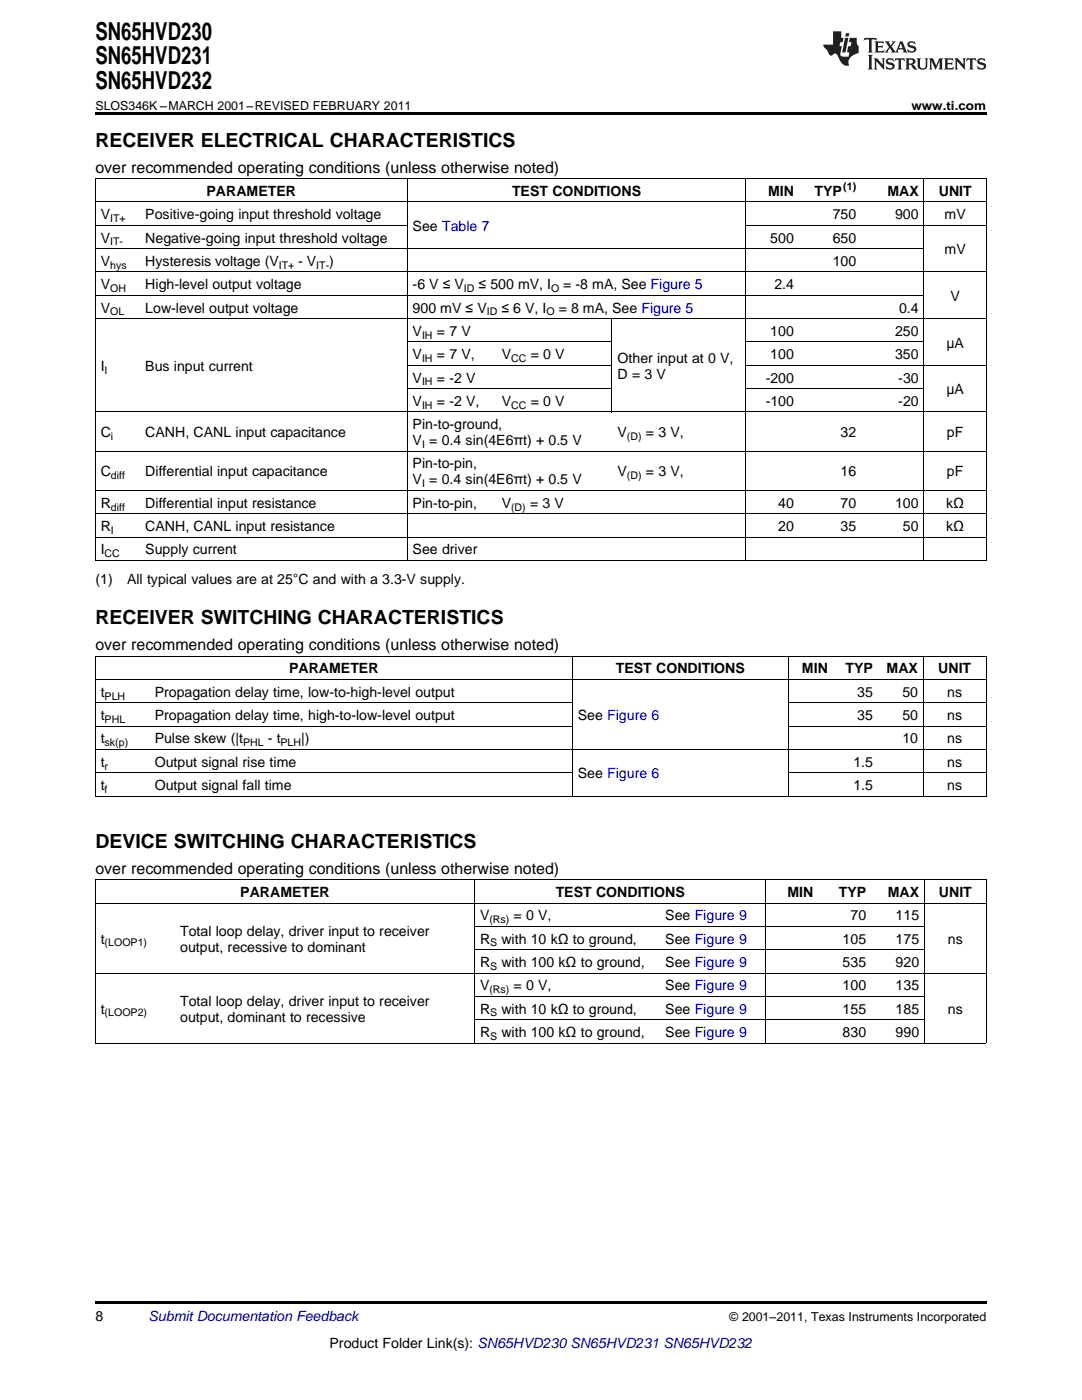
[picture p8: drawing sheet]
<svg xmlns="http://www.w3.org/2000/svg" width="216mm" height="279mm" viewBox="0 0 216 279" stroke-linecap="round" stroke-linejoin="round" font-family="sans-serif">
<defs><g id="words">
<g font-size="4.9">
<text x="19" y="7.9">SN65HVD230</text>
<text x="19" y="12.8">SN65HVD231</text>
<text x="19" y="17.8">SN65HVD232</text>
</g>
<g font-size="3.9">
<text x="19" y="29.3">RECEIVER ELECTRICAL CHARACTERISTICS</text>
<text x="19" y="124.6">RECEIVER SWITCHING CHARACTERISTICS</text>
<text x="19" y="169.2">DEVICE SWITCHING CHARACTERISTICS</text>
</g>
<g font-size="3.2">
<text x="19" y="34.4">over recommended operating conditions (unless otherwise noted)</text>
<text x="19" y="129.8">over recommended operating conditions (unless otherwise noted)</text>
<text x="19" y="174.3">over recommended operating conditions (unless otherwise noted)</text>
</g>
<g font-size="2.8">
<text x="41.2" y="39.1">PARAMETER</text>
<text x="102.2" y="39.1">TEST CONDITIONS</text>
<text x="153.2" y="39.1">MIN</text>
<text x="162.5" y="39.1">TYP</text>
<text x="177.1" y="39.1">MAX</text>
<text x="187.3" y="39.1">UNIT</text>
<text x="20.1" y="43.7">V</text>
<text x="29" y="43.7">Positive-going input threshold voltage</text>
<text x="82.3" y="46.1">See Table 7</text>
<text x="166.2" y="43.7">750</text>
<text x="178.6" y="43.7">900</text>
<text x="188.5" y="43.7">mV</text>
<text x="20.1" y="48.4">V</text>
<text x="20.1" y="53.1">V</text>
<text x="29" y="48.4">Negative-going input threshold voltage</text>
<text x="29" y="53.1">Hysteresis voltage (V</text>
<text x="59.5" y="53.1">- V</text>
<text x="65.7" y="53.1">)</text>
<text x="153.7" y="48.4">500</text>
<text x="166.2" y="48.4">650</text>
<text x="166.2" y="53.1">100</text>
<text x="188.5" y="50.7">mV</text>
<text x="20.1" y="57.7">V</text>
<text x="29" y="57.7">High-level output voltage</text>
<text x="82.3" y="57.7">-6 V ≤ V</text>
<text x="95.5" y="57.7">≤ 500 mV, I</text>
<text x="112.4" y="57.7">= -8 mA, See Figure 5</text>
<text x="154.5" y="57.7">2.4</text>
<text x="20.1" y="62.4">V</text>
<text x="29" y="62.4">Low-level output voltage</text>
<text x="82.3" y="62.4">900 mV ≤ V</text>
<text x="100" y="62.4">≤ 6 V, I</text>
<text x="111.5" y="62.4">= 8 mA, See Figure 5</text>
<text x="179.4" y="62.4">0.4</text>
<text x="189.7" y="60">V</text>
<text x="82.3" y="67">V</text>
<text x="82.3" y="71.7">V</text>
<text x="87.2" y="67">= 7 V</text>
<text x="87.2" y="71.7">= 7 V,</text>
<text x="100.1" y="71.7">V</text>
<text x="105.9" y="71.7">= 0 V</text>
<text x="153.7" y="67">100</text>
<text x="153.7" y="71.7">100</text>
<text x="178.6" y="67">250</text>
<text x="178.6" y="71.7">350</text>
<text x="188.8" y="69.4">μA</text>
<text x="20.1" y="74">I</text>
<text x="29" y="74">Bus input current</text>
<text x="82.3" y="76.3">V</text>
<text x="87.2" y="76.3">= -2 V</text>
<text x="123.2" y="72.4">Other input at 0 V,</text>
<text x="123.2" y="75.6">D = 3 V</text>
<text x="152.8" y="76.3">-200</text>
<text x="179.2" y="76.3">-30</text>
<text x="82.3" y="81">V</text>
<text x="87.2" y="81">= -2 V,</text>
<text x="100.1" y="81">V</text>
<text x="105.9" y="81">= 0 V</text>
<text x="152.8" y="81">-100</text>
<text x="179.2" y="81">-20</text>
<text x="188.8" y="78.7">μA</text>
<text x="20.1" y="87.2">C</text>
<text x="29" y="87.2">CANH, CANL input capacitance</text>
<text x="82.3" y="85.7">Pin-to-ground,</text>
<text x="82.3" y="88.8">V = 0.4 sin(4E6πt) + 0.5 V</text>
<text x="123.2" y="87.2">V</text>
<text x="128.9" y="87.2">= 3 V,</text>
<text x="167.7" y="87.2">32</text>
<text x="188.9" y="87.2">pF</text>
<text x="20.1" y="95.1">C</text>
<text x="29" y="95.1">Differential input capacitance</text>
<text x="82.3" y="93.5">Pin-to-pin,</text>
<text x="123.2" y="95.1">V</text>
<text x="128.9" y="95.1">= 3 V,</text>
<text x="167.7" y="95.1">16</text>
<text x="188.9" y="95.1">pF</text>
<text x="20.1" y="101.3">R</text>
<text x="29" y="101.3">Differential input resistance</text>
<text x="82.3" y="96.7">V = 0.4 sin(4E6πt) + 0.5 V</text>
<text x="82.3" y="101.3">Pin-to-pin,</text>
<text x="100.1" y="101.3">V</text>
<text x="105.8" y="101.3">= 3 V</text>
<text x="155.3" y="101.3">40</text>
<text x="167.7" y="101.3">70</text>
<text x="178.6" y="101.3">100</text>
<text x="188.8" y="101.3">kΩ</text>
<text x="20.1" y="106">R</text>
<text x="29" y="106">CANH, CANL input resistance</text>
<text x="155.3" y="106">20</text>
<text x="167.7" y="106">35</text>
<text x="180.2" y="106">50</text>
<text x="188.8" y="106">kΩ</text>
<text x="20.1" y="110.6">I</text>
<text x="29" y="110.6">Supply current</text>
<text x="82.3" y="110.6">See driver</text>
<text x="19" y="116.5">(1)</text>
<text x="25.4" y="116.5">All typical values are at 25°C and with a 3.3-V supply.</text>
<text x="57.7" y="134.4">PARAMETER</text>
<text x="122.9" y="134.4">TEST CONDITIONS</text>
<text x="160" y="134.4">MIN</text>
<text x="168.7" y="134.4">TYP</text>
<text x="176.9" y="134.4">MAX</text>
<text x="187.2" y="134.4">UNIT</text>
<text x="20.1" y="139.1">t</text>
<text x="20.1" y="143.7">t</text>
<text x="30.9" y="139.1">Propagation delay time, low-to-high-level output</text>
<text x="30.9" y="143.7">Propagation delay time, high-to-low-level output</text>
<text x="115.3" y="143.7">See Figure 6</text>
<text x="171.1" y="139.1">35</text>
<text x="171.1" y="143.7">35</text>
<text x="180.1" y="139.1">50</text>
<text x="180.1" y="143.7">50</text>
<text x="189" y="139.1">ns</text>
<text x="189" y="143.7">ns</text>
<text x="20.1" y="148.4">t</text>
<text x="30.9" y="148.4">Pulse skew (|t</text>
<text x="53.4" y="148.4">- t</text>
<text x="60.1" y="148.4">|)</text>
<text x="180.1" y="148.4">10</text>
<text x="189" y="148.4">ns</text>
<text x="20.1" y="153">t</text>
<text x="30.9" y="153">Output signal rise time</text>
<text x="115.3" y="155.4">See Figure 6</text>
<text x="170.3" y="153">1.5</text>
<text x="189" y="153">ns</text>
<text x="20.1" y="157.7">t</text>
<text x="30.9" y="157.7">Output signal fall time</text>
<text x="170.3" y="157.7">1.5</text>
<text x="189" y="157.7">ns</text>
<text x="47.9" y="179">PARAMETER</text>
<text x="110.9" y="179">TEST CONDITIONS</text>
<text x="157.1" y="179">MIN</text>
<text x="167.4" y="179">TYP</text>
<text x="177.2" y="179">MAX</text>
<text x="187.4" y="179">UNIT</text>
<text x="95.8" y="183.7">V</text>
<text x="102.5" y="183.7">= 0 V,</text>
<text x="132.8" y="183.7">See Figure 9</text>
<text x="169.7" y="183.7">70</text>
<text x="178.7" y="183.7">115</text>
<text x="20.1" y="188.3">t</text>
<text x="35.9" y="186.7">Total loop delay, driver input to receiver</text>
<text x="35.9" y="189.9">output, recessive to dominant</text>
<text x="95.8" y="188.3">R</text>
<text x="100" y="188.3">with 10 kΩ to ground,</text>
<text x="132.8" y="188.3">See Figure 9</text>
<text x="168.1" y="188.3">105</text>
<text x="178.7" y="188.3">175</text>
<text x="189.2" y="188.3">ns</text>
<text x="95.8" y="193">R</text>
<text x="95.8" y="197.6">V</text>
<text x="100" y="193">with 100 kΩ to ground,</text>
<text x="102.5" y="197.6">= 0 V,</text>
<text x="132.8" y="193">See Figure 9</text>
<text x="132.8" y="197.6">See Figure 9</text>
<text x="168.1" y="193">535</text>
<text x="168.1" y="197.6">100</text>
<text x="178.7" y="193">920</text>
<text x="178.7" y="197.6">135</text>
<text x="20.1" y="202.3">t</text>
<text x="35.9" y="200.7">Total loop delay, driver input to receiver</text>
<text x="35.9" y="203.9">output, dominant to recessive</text>
<text x="95.8" y="202.3">R</text>
<text x="100" y="202.3">with 10 kΩ to ground,</text>
<text x="132.8" y="202.3">See Figure 9</text>
<text x="168.1" y="202.3">155</text>
<text x="178.7" y="202.3">185</text>
<text x="189.2" y="202.3">ns</text>
<text x="95.8" y="206.9">R</text>
<text x="100" y="206.9">with 100 kΩ to ground,</text>
<text x="132.8" y="206.9">See Figure 9</text>
<text x="168.1" y="206.9">830</text>
<text x="178.7" y="206.9">990</text>
<text x="19" y="263.6">8</text>
<text x="65.8" y="269">Product Folder Link(s): SN65HVD230 SN65HVD231 SN65HVD232</text>
</g>
<text font-size="2.8" fill="#0000c8" x="29.6" y="263.6">Submit Documentation Feedback</text>
<g font-size="2.5">
<text x="19" y="21.9">SLOS346K –MARCH 2001–REVISED FEBRUARY 2011</text>
<text x="181.9" y="21.9">www.ti.com</text>
<text x="145.5" y="263.6">© 2001–2011, Texas Instruments Incorporated</text>
</g>
<g font-size="2.1">
<text x="168.3" y="38">(1)</text>
<text x="22" y="44.3">IT+</text>
<text x="22" y="49">IT-</text>
<text x="22" y="53.6">hys</text>
<text x="55.6" y="53.6">IT+</text>
<text x="63.1" y="53.6">IT-</text>
<text x="22" y="58.3">OH</text>
<text x="92.6" y="58.3">ID</text>
<text x="110" y="58.3">O</text>
<text x="22" y="62.9">OL</text>
<text x="97.1" y="62.9">ID</text>
<text x="109" y="62.9">O</text>
<text x="84.2" y="67.6">IH</text>
<text x="20.9" y="74.6">I</text>
<text x="84.2" y="72.2">IH</text>
<text x="84.2" y="76.9">IH</text>
<text x="102" y="72.2">CC</text>
<text x="84.2" y="81.6">IH</text>
<text x="102" y="81.6">CC</text>
<text x="22.1" y="87.8">i</text>
<text x="84.2" y="89.4">I</text>
<text x="125.1" y="87.8">(D)</text>
<text x="22.1" y="95.6">diff</text>
<text x="125.1" y="95.6">(D)</text>
<text x="22.1" y="101.9">diff</text>
<text x="84.2" y="97.2">I</text>
<text x="102" y="101.9">(D)</text>
<text x="22.1" y="106.5">I</text>
<text x="20.9" y="111.2">CC</text>
<text x="20.9" y="139.6">PLH</text>
<text x="20.9" y="144.3">PHL</text>
<text x="20.9" y="148.9">sk(p)</text>
<text x="48.5" y="148.9">PHL</text>
<text x="56" y="148.9">PLH</text>
<text x="20.9" y="153.6">r</text>
<text x="20.9" y="158.3">f</text>
<text x="97.6" y="184.2">(Rs)</text>
<text x="20.9" y="188.9">(LOOP1)</text>
<text x="97.8" y="188.9">S</text>
<text x="97.8" y="193.5">S</text>
<text x="20.9" y="202.8">(LOOP2)</text>
<text x="97.6" y="198.2">(Rs)</text>
<text x="97.8" y="202.8">S</text>
<text x="97.8" y="207.5">S</text>
</g>
</g></defs>
<g fill="#231f20">
<path d="M172.5 7.6l-.1 .5 .4-.2h.6v.1v2.1l-.2 .4h.9l-.2-.4v-2.1l.1-.1h.5l.5 .2-.2-.5zM174.5 8.3l.2 .3v1.5l-.2 .4h1.8l.2-.6a1.04 1.04 0 0 1-1.3 .2v-.7h.6l.3 .2v-.6l-.3 .2h-.6v-.6l.8-.1 .4 .3-.2-.5zM176.5 8.3l.9 1.1-.9 1.1h.8l-.2-.2 .4-.7 .5 .7-.2 .2h1.5l-.2-.2 .2-.4h.9l.1 .4-.2 .2h1l-.3-.3-.7-1.9h-.5l-.9 2-.8-1 .9-1h-.8l.1 .3-.4 .5-.3-.6 .1-.2zM179.7 8.6l.4 1h-.7zM181.3 8.4a.63 .63 0 0 0-.2 .7 .63 .63 0 0 0 .6 .4l.6 .2 .1 .2a.75 .75 0 0 1-.7 .4 .75 .75 0 0 1-.6-.5l.1 .7 .1-.1a1.11 1.11 0 0 0 1.5-.6 1.13 1.13 0 0 0-1.2-.8l-.1-.4a1.04 1.04 0 0 1 1.2 .2l-.2-.5-.2 .1-.4-.2zM173.2 10.9l.2 .4v2.2l-.2 .4h1l-.3-.4v-2.2l.3-.4zM174.3 11.6l.3 .4v1.5l-.3 .4h.8l-.2-.4v-1.3l1.5 1.7v-1.9l.2-.4h-.7l.2 .4v.9l-1.1-1.3zM177 11.8a.62 .62 0 0 0-.2 .7 .62 .62 0 0 0 .6 .4l.6 .1 .1 .3a.76 .76 0 0 1-.7 .3 .76 .76 0 0 1-.7-.4l.2 .7 .1-.1a1.11 1.11 0 0 0 1.5-.6 1.13 1.13 0 0 0-1.2-.8l-.1-.4a1.04 1.04 0 0 1 1.2 .2l-.2-.6-.2 .1-.5-.1zM178.7 11.6l-.2 .6a.61 .61 0 0 1 .8-.3v1.6l-.2 .4h.9l-.2-.4v-1.6a.63 .63 0 0 1 .7 .3l-.1-.6zM180.6 11.6l.3 .4v1.5l-.3 .4h1l-.2-.2-.1-.8 .6 .2a.76 .76 0 0 0 1.2 .7l-1-1a.58 .58 0 0 0 .6-.5 .58 .58 0 0 0-.5-.6zM181.4 11.9h.1a.45 .45 0 0 1 .5 .1 .45 .45 0 0 1 .1 .5l-.8 .2zM182.9 11.6l.2 .2a2.17 2.17 0 0 0 .3 1.9 .99 .99 0 0 0 1.6-.6v-1.1l.2-.4h-.7l.2 .2a1.92 1.92 0 0 1-.2 1.8 .6 .6 0 0 1-.9-.5v-1.1l.2-.4zM185.4 11.6l.2 .4v1.5l-.2 .4h.7l-.2-.4v-1.4l.8 1.8 .8-1.8v1.4l-.2 .4h.9l-.2-.4v-1.5l.2-.4h-.8l-.6 1.5-.6-1.5zM188.4 11.6l.2 .4v1.5l-.2 .4h1.8l.1-.6a1.04 1.04 0 0 1-1.2 .1v-.6h.5l.4 .2v-.6l-.4 .2h-.5v-.7h.8l.3 .3-.1-.6zM190.5 11.6l.2 .4v1.5l-.2 .4h.7l-.2-.4v-1.3l1.5 1.7v-1.9l.2-.4h-.7l.2 .4v.9l-1.1-1.3zM192.9 11.6l-.1 .6a.61 .61 0 0 1 .7-.3l.1 1.6-.3 .4h1l-.3-.4 .1-1.6a.63 .63 0 0 1 .7 .3l-.1-.6zM195.2 11.8a.62 .62 0 0 0-.2 .7 .62 .62 0 0 0 .6 .4l.6 .1 .1 .3a.76 .76 0 0 1-.7 .3 .76 .76 0 0 1-.6-.4l.1 .7 .1-.1a1.11 1.11 0 0 0 1.6-.6 1.13 1.13 0 0 0-1.3-.8l-.1-.4a1.04 1.04 0 0 1 1.2 .2l-.1-.6-.2 .1-.5-.1z"/>
<path d="M166.2 6.3v2.6h-1.9v.4l.8 .9a.91 .91 0 0 0 1 .8 .56 .56 0 0 1 .5-.3 .56 .56 0 0 1 .5 .3l.4 .8a1.53 1.53 0 0 0 1.9 1.2 1.54 1.54 0 0 1 1-2.1l.9-.3v-1.4a1.52 1.52 0 0 1-.4-1.6h-1.3l-.2 .8h.5l-.2 .8h-.5l-.1 1v.2l.4 .1-.2 .8a1.93 1.93 0 0 1-1.6-.3l.3-1.8h-.5l.2-.8h.4l.2-.8h-.4v-1.3zM168.6 7.6l-.6 2.9h.7l.6-2.9zM168.8 6.6l-.1 .7h.6l.2-.7z"/>
</g>
<path d="M19 22.5h177.8v.5h-177.8zM19 259.7h177.8v.5h-177.8z" fill="#000"/>
<g fill="none" stroke="#000" stroke-width=".2">
<path d="M19 35.6h177.8M19.1 35.7v76.2M81.2 35.7v76.2M148.8 35.7v76.2M184.3 35.7v76.2M196.8 35.7v76.2M19 58.9h165.4M19 54.3h177.8M19 49.6h165.4M19 45h62.3M19 40.3h177.8M148.8 45h48"/>
<path d="M19 63.6h177.8M81.3 77.6h40.9M81.3 72.9h40.9M81.3 68.2h40.9M122.1 63.6v18.7M148.8 77.6h35.6M148.8 72.9h48M148.8 68.2h35.6M19 97.9h177.8M19 90h177.8M19 82.2h177.8M19 111.8h177.8"/>
<path d="M19 107.2h177.8M19 102.5h177.8M19 135.6h177.8M19 131h177.8M19.1 131v28M114.2 131v28M157.3 131v28M184.2 131v28M196.8 131v28M19 158.9h177.8M19 154.3h95.2M19 149.6h177.8"/>
<path d="M19 144.9h95.2M19 140.3h95.2M157.3 154.3h39.5M157.3 144.9h39.5M157.3 140.3h39.5M19 175.6h177.8M19.1 175.6v32.6M94.7 175.6v32.6M152.8 175.6v32.6M184.4 175.6v32.6M196.8 175.6v32.6M19 194.2h177.8"/>
<path d="M19 180.2h177.8M94.7 198.8h89.8M94.7 189.5h89.8M94.7 184.9h89.8M19 208.2h177.8M94.7 203.5h89.8"/>
</g>
<use href="#words"/>
</svg>
